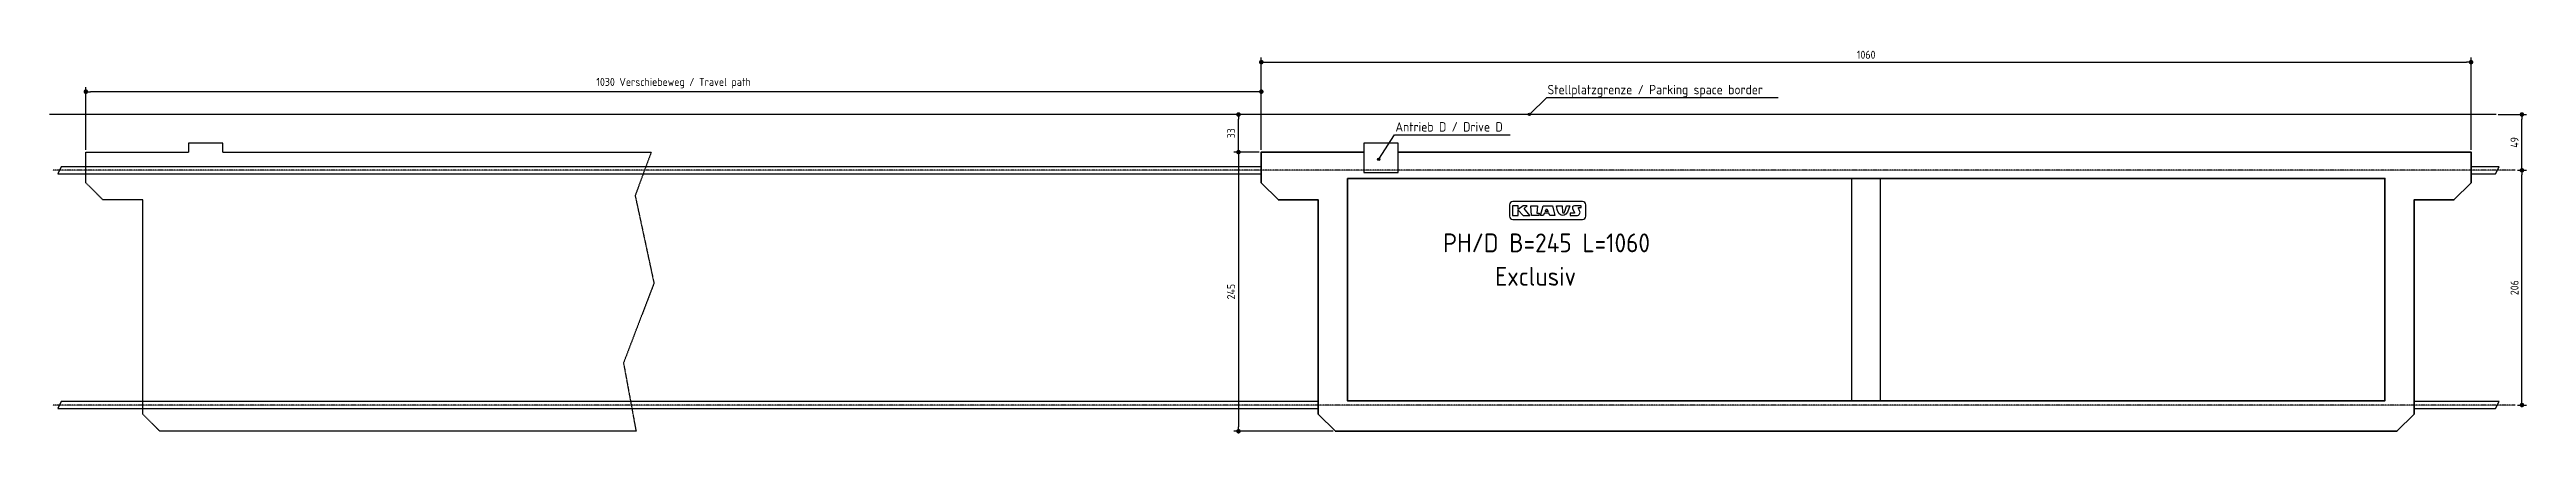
# Model space of a CAD drawing. Header units: millimetres. Extents: x -10768 to 10936, y -2800 to 570.
import ezdxf

# ---------------------------------------------------------------- set-up
doc = ezdxf.new("R2010")
doc.units = ezdxf.units.MM
doc.linetypes.add('GEN3', pattern=[6.25, 5, -1.25])
doc.linetypes.add('GEN7', pattern=[15, 10, -2.5, 0, -2.5])
for name, color, linetype in [('3', 6, 'GEN3'), ('4', 3, 'Continuous'), ('5', 3, 'Continuous'), ('7', 4, 'GEN7')]:
    doc.layers.add(name, color=color, linetype=linetype)
doc.layers.add('Sichtbare Kanten(DIN)', color=7, linetype='Continuous', lineweight=35)
doc.styles.get("Standard").update_dxf_attribs({"font": 'ISOCP.SHX'})
doc.dimstyles.new('GEN-ISO$0', dxfattribs={"dimscale": 20, "dimtxt": 3.5, "dimasz": 2, "dimexe": 2, "dimexo": 1, "dimgap": 1.5, "dimtad": 1, "dimdec": 1, "dimlfac": 0.1, "dimdsep": 46, "dimtxsty": 'STANDARD', "dimblk": 'PUNKT', "dimcen": 2, "dimclrd": 256, "dimclre": 256, "dimclrt": 2, "dimadec": 0, "dimazin": 0, "dimtp": 0.1, "dimtm": 0.1, "dimtfac": 0.71, "dimtdec": 1, "dimtmove": 2, "dimatfit": 3, "dimldrblk": 'PUNKT', "dimfxl": 1, "dimtolj": 1, "dimarcsym": 0})

# ---------------------------------------------------------------- blocks, each defined once
blk = doc.blocks.new('PUNKT')
at = {"layer": '4', "color": 0, "linetype": 'ByBlock'}
blk.add_line((-0.5, 0), (-1, 0), dxfattribs=at)
at = {"layer": '4', "color": 0, "linetype": 'ByBlock', "const_width": 0.5}
blk.add_lwpolyline([(-0.25, 0, 1), (0.25, 0, 1)], format="xyb", close=True, dxfattribs=at)
blk = doc.blocks.new('*D3')
at = {"layer": '5', "lineweight": -2, "transparency": 16777216}
for p, q in [((10856, -490), (10936, -490)), ((10896, -2510), (10896, -530)), ((10856, -2550), (10936, -2550))]:
    blk.add_line(p, q, dxfattribs=at)
at = {"layer": 'DEFPOINTS', "color": 0, "transparency": 16777216}
for p in [(10836, -490), (10896, -490), (10836, -2550)]:
    blk.add_point(p, dxfattribs=at)
at = {"layer": '5', "lineweight": -2, "transparency": 16777216, "xscale": 40, "yscale": 40, "zscale": 40}
for p, rotation in [((10896, -490), 90), ((10896, -2550), 270)]:
    blk.add_blockref('PUNKT', p, dxfattribs=dict(at, rotation=rotation))
at = {"layer": '5', "color": 2, "transparency": 16777216, "insert": (10831, -1520), "char_height": 70, "attachment_point": 5, "rotation": 90}
blk.add_mtext('\\A1;206', dxfattribs=at)
blk = doc.blocks.new('*D4')
at = {"layer": '5', "lineweight": -2, "transparency": 16777216}
for p, q in [((-170, -330), (-390, -330)), ((-350, -370), (-350, -2740)), ((479, -2780), (-390, -2780))]:
    blk.add_line(p, q, dxfattribs=at)
at = {"layer": 'DEFPOINTS', "color": 0, "transparency": 16777216}
for p in [(-150, -330), (-350, -2780), (499, -2780)]:
    blk.add_point(p, dxfattribs=at)
at = {"layer": '5', "lineweight": -2, "transparency": 16777216, "xscale": 40, "yscale": 40, "zscale": 40}
for p, rotation in [((-350, -330), 90), ((-350, -2780), 270)]:
    blk.add_blockref('PUNKT', p, dxfattribs=dict(at, rotation=rotation))
at = {"layer": '5', "color": 2, "transparency": 16777216, "insert": (-415, -1555), "char_height": 70, "attachment_point": 5, "rotation": 90}
blk.add_mtext('\\A1;245', dxfattribs=at)
blk = doc.blocks.new('*D5')
at = {"layer": '5', "lineweight": -2, "transparency": 16777216}
for p, q in [((10689, 0), (10936, 0)), ((10896, -450), (10896, -40)), ((10856, -490), (10936, -490))]:
    blk.add_line(p, q, dxfattribs=at)
at = {"layer": 'DEFPOINTS', "color": 0, "transparency": 16777216}
for p in [(10669, 0), (10896, 0), (10836, -490)]:
    blk.add_point(p, dxfattribs=at)
at = {"layer": '5', "lineweight": -2, "transparency": 16777216, "xscale": 40, "yscale": 40, "zscale": 40}
for p, rotation in [((10896, 0), 90), ((10896, -490), 270)]:
    blk.add_blockref('PUNKT', p, dxfattribs=dict(at, rotation=rotation))
at = {"layer": '5', "color": 2, "transparency": 16777216, "insert": (10831, -245), "char_height": 70, "attachment_point": 5, "rotation": 90}
blk.add_mtext('\\A1;49', dxfattribs=at)
blk = doc.blocks.new('*D6')
at = {"layer": '5', "lineweight": -2, "transparency": 16777216}
for p, q in [((-20, 0), (-390, 0)), ((-350, -290), (-350, -40)), ((-170, -330), (-390, -330))]:
    blk.add_line(p, q, dxfattribs=at)
at = {"layer": 'DEFPOINTS', "color": 0, "transparency": 16777216}
for p in [(-350, 0), (0, 0), (-150, -330)]:
    blk.add_point(p, dxfattribs=at)
at = {"layer": '5', "lineweight": -2, "transparency": 16777216, "xscale": 40, "yscale": 40, "zscale": 40}
for p, rotation in [((-350, 0), 90), ((-350, -330), 270)]:
    blk.add_blockref('PUNKT', p, dxfattribs=dict(at, rotation=rotation))
at = {"layer": '5', "color": 2, "transparency": 16777216, "insert": (-415, -165), "char_height": 70, "attachment_point": 5, "rotation": 90}
blk.add_mtext('\\A1;33', dxfattribs=at)
blk = doc.blocks.new('*D8')
at = {"layer": '5', "lineweight": -2, "transparency": 16777216}
for p, q in [((-10450, -310), (-10450, 240)), ((-150, -50), (-150, 240)), ((-190, 200), (-10410, 200))]:
    blk.add_line(p, q, dxfattribs=at)
at = {"layer": 'DEFPOINTS', "color": 0, "transparency": 16777216}
for p in [(-10450, 200), (-150, -70), (-10450, -330)]:
    blk.add_point(p, dxfattribs=at)
at = {"layer": '5', "lineweight": -2, "transparency": 16777216, "xscale": 40, "yscale": 40, "zscale": 40, "rotation": 180}
blk.add_blockref('PUNKT', (-10450, 200), dxfattribs=at)
at = {"layer": '5', "lineweight": -2, "transparency": 16777216, "xscale": 40, "yscale": 40, "zscale": 40}
blk.add_blockref('PUNKT', (-150, 200), dxfattribs=at)
at = {"layer": '5', "color": 2, "transparency": 16777216, "insert": (-5300, 275), "char_height": 70, "attachment_point": 5}
blk.add_mtext('\\A1;1030 Verschiebeweg / Travel path', dxfattribs=at)
blk = doc.blocks.new('*D9')
at = {"layer": '5', "lineweight": -2, "transparency": 16777216}
for p, q in [((-150, -310), (-150, 499)), ((-110, 459), (10410, 459)), ((10450, -310), (10450, 499))]:
    blk.add_line(p, q, dxfattribs=at)
at = {"layer": 'DEFPOINTS', "color": 0, "transparency": 16777216}
for p in [(10450, 459), (-150, -330), (10450, -330)]:
    blk.add_point(p, dxfattribs=at)
at = {"layer": '5', "lineweight": -2, "transparency": 16777216, "xscale": 40, "yscale": 40, "zscale": 40, "rotation": 180}
blk.add_blockref('PUNKT', (-150, 459), dxfattribs=at)
at = {"layer": '5', "lineweight": -2, "transparency": 16777216, "xscale": 40, "yscale": 40, "zscale": 40}
blk.add_blockref('PUNKT', (10450, 459), dxfattribs=at)
at = {"layer": '5', "color": 2, "transparency": 16777216, "insert": (5150, 524), "char_height": 70, "attachment_point": 5}
blk.add_mtext('\\A1;1060', dxfattribs=at)

msp = doc.modelspace()

# ---------------------------------------------------------------- hatches: boundary and pattern name
h = msp.add_hatch(color=256)
edge = h.paths.add_edge_path()
edge.add_arc((2199.306, 0), 10, 11.4591559, 224.986051)
edge.add_arc((2199.306, 0), 10, 224.986051, 371.4591559)
h = msp.add_hatch(color=256)
edge = h.paths.add_edge_path()
edge.add_arc((878.804, -393.402), 10, 11.4591559, 224.986051)
edge.add_arc((878.804, -393.402), 10, 224.986051, 371.4591559)

# ---------------------------------------------------------------- linework, layer by layer
for p, q in [((10668.832, 0), (-10768.032, 0)), ((2199.306, 0), (2350.501, 148.853)), ((2350.501, 148.853), (4377.774, 148.853)), ((878.804, -393.402), (1018.144, -178.159)), ((1018.144, -178.159), (2029.328, -178.159)), ((5025, -2511.819), (5025, -561.819)), ((5275, -2511.819), (5275, -561.819))]:
    msp.add_line(p, q)
for points in [[(749, -510.65), (1049, -510.65), (1049, -250.65), (749, -250.65)], [(2151.842, -826.436), (2180.134, -800.967), (2144.463, -800.967), (2100.329, -833.37), (2100.329, -800.967), (2051.727, -800.967), (2052.305, -886.608), (2100.329, -886.608), (2100.329, -840.892), (2144.335, -886.608), (2202.757, -886.608)], [(2216.161, -886.886), (2210.906, -800.967), (2269.702, -800.967), (2264.097, -866.344), (2284.93, -866.932), (2281.713, -886.886)], [(2378.502, -886.886), (2370.014, -866.344), (2330.662, -866.344), (2320.073, -886.886), (2296.518, -886.886), (2320.813, -800.967), (2401.916, -800.967), (2421.659, -886.886)], [(2337.117, -851.513), (2351.494, -828.166), (2364.011, -851.513)], [(2524.925, -800.967), (2553.163, -800.967), (2533.245, -857.077), (2518.545, -875.041), (2503.845, -883.786), (2491.684, -886.168), (2478.016, -885.124), (2460.053, -872.805), (2447.149, -852.623), (2441.203, -834.382), (2438.251, -816.859), (2436.715, -800.967), (2486.94, -800.967), (2489.227, -853.047), (2489.967, -857.864), (2490.412, -858.885), (2490.879, -859.851), (2491.299, -860.612), (2491.684, -861.2), (2492.046, -861.649), (2492.396, -861.992), (2492.746, -862.261), (2493.108, -862.488), (2493.491, -862.702), (2493.892, -862.905), (2494.306, -863.094), (2494.728, -863.266), (2495.154, -863.42), (2495.578, -863.551), (2495.995, -863.658), (2496.402, -863.737), (2496.792, -863.786), (2497.17, -863.809), (2497.536, -863.809), (2497.893, -863.789), (2498.245, -863.752), (2498.594, -863.703), (2498.942, -863.645), (2499.292, -863.582), (2499.646, -863.515), (2500.003, -863.443), (2500.359, -863.363), (2500.712, -863.273), (2501.059, -863.169), (2501.398, -863.048), (2501.727, -862.907), (2502.041, -862.744), (2502.341, -862.556), (2502.628, -862.346), (2502.904, -862.117), (2503.174, -861.872), (2503.441, -861.614), (2503.707, -861.346), (2503.976, -861.072), (2504.251, -860.794), (2504.537, -860.504), (2504.853, -860.145), (2505.218, -859.647), (2505.651, -858.942), (2506.174, -857.96), (2506.806, -856.633), (2507.568, -854.891), (2508.478, -852.665), (2509.56, -849.87), (2510.848, -846.358), (2512.378, -841.963), (2514.186, -836.519), (2516.308, -829.863), (2518.781, -821.829), (2521.641, -812.252)]]:
    msp.add_lwpolyline(points, close=True)
for points in [[(-149.644, -460), (-10666.102, -460), (-10696.102, -520), (-149.644, -520)], [(10450.356, -520), (10665.585, -520), (10695.585, -460), (10450.356, -460)], [(2489.967, -857.864), (2489.888, -857.681)], [(349.356, -2520), (-10666.102, -2520), (-10696.102, -2580), (349.356, -2580)], [(9951.356, -2580), (10665.585, -2580), (10695.585, -2520), (9951.356, -2520)]]:
    msp.add_lwpolyline(points)
for points in [[(2054.017, -922.111), (2663.382, -922.111, 0.414213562), (2692.182, -893.311), (2692.182, -793.237, 0.414213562), (2663.382, -764.437), (2054.017, -764.437, 0.414213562), (2025.217, -793.237), (2025.217, -893.311, 0.414213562)], [(2639.405, -844.247), (2627.906, -823.26, -0.569920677), (2631.852, -816.598), (2651.839, -816.598), (2652.915, -800.967), (2593.35, -800.967, 0.562128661), (2577.364, -827.242), (2594.5, -860.347, -0.562128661), (2590.504, -866.915), (2556.905, -866.915), (2557.505, -883.133), (2557.644, -886.886), (2614.148, -886.886, 0.569920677)]]:
    msp.add_lwpolyline(points, format="xyb", close=True)
for centre in [(2199.306, 0), (878.804, -393.402)]:
    msp.add_circle(centre, 10)
at = {"layer": '3'}
for points in [[(-9251, -330), (-5495.244, -330), (-5636.575, -711.609), (-5471.689, -1480.637), (-5738.647, -2180.846), (-5628.723, -2780), (-9801, -2780), (-9951, -2630), (-9951, -749.487), (-10300, -749.487), (-10450, -599.487), (-10450, -330), (-9551, -330)], [(-9251, -330), (-9251, -250.65), (-9551, -250.65), (-9551, -330)]]:
    msp.add_lwpolyline(points, dxfattribs=at)
at = {"layer": '7'}
for p, q in [((10835.841, -490), (-10741.666, -490)), ((10835.841, -2550), (-10741.666, -2550))]:
    msp.add_line(p, q, dxfattribs=at)
at = {"layer": 'Sichtbare Kanten(DIN)'}
for points in [[(1049, -330), (10450, -330), (10450, -599.487), (10300, -749.487), (9951, -749.487), (9951, -2630), (9801, -2780), (499, -2780), (349, -2630), (349, -749.487), (0, -749.487), (-150, -599.487), (-150, -330), (749, -330)], [(604, -561.819), (604, -2511.819), (9696, -2511.819), (9696, -561.819), (603.746, -561.819)]]:
    msp.add_lwpolyline(points, dxfattribs=at)

# ---------------------------------------------------------------- texts
for s, height, p in [('Stellplatzgrenze / Parking space border', 82.5, (2357.849, 177.045)), ('Antrieb D / Drive D', 82.5, (1025.492, -149.967)), ('PH/D B=245 L=1060', 165, (1442.759, -1209.201)), ('Exclusiv', 165, (1898.299, -1502.93))]:
    msp.add_text(s, height=height).set_placement(p)

# ---------------------------------------------------------------- dimensions: what is measured, and where the dimension line sits
at = {"layer": '5'}
dim = msp.add_linear_dim(base=(-10450, 200), p1=(-150, -70), p2=(-10450, -330), text='<> Verschiebeweg / Travel path', dimstyle='GEN-ISO$0', override={"dimdec": 2, "dimtdec": 0}, dxfattribs=at)
dim.commit()
dim.dimension.update_dxf_attribs({"geometry": '*D8', "text_midpoint": (-5300, 274.931)})
dim = msp.add_linear_dim(base=(10450, 459.497), p1=(-150, -330), p2=(10450, -330), dimstyle='GEN-ISO$0', override={"dimdec": 2, "dimtdec": 0}, dxfattribs=at)
dim.commit()
dim.dimension.update_dxf_attribs({"geometry": '*D9', "text_midpoint": (5150, 524.497)})
for base, p1, p2, picture, middle in [((-350, 0), (-150, -330), (0.356, 0), '*D6', (-415, -165)), ((10895.585, 0), (10835.841, -490), (10668.832, 0), '*D5', (10830.585, -245)), ((-350, -2780), (-150, -330), (499, -2780), '*D4', (-415.007, -1555)), ((10895.585, -490), (10835.841, -2550), (10835.841, -490), '*D3', (10830.578, -1520))]:
    dim = msp.add_linear_dim(base=base, p1=p1, p2=p2, angle=90, dimstyle='GEN-ISO$0', override={"dimdec": 2, "dimtdec": 0}, dxfattribs=at)
    dim.commit()
    dim.dimension.update_dxf_attribs({"geometry": picture, "text_midpoint": middle})

doc.saveas('drawing.dxf')
